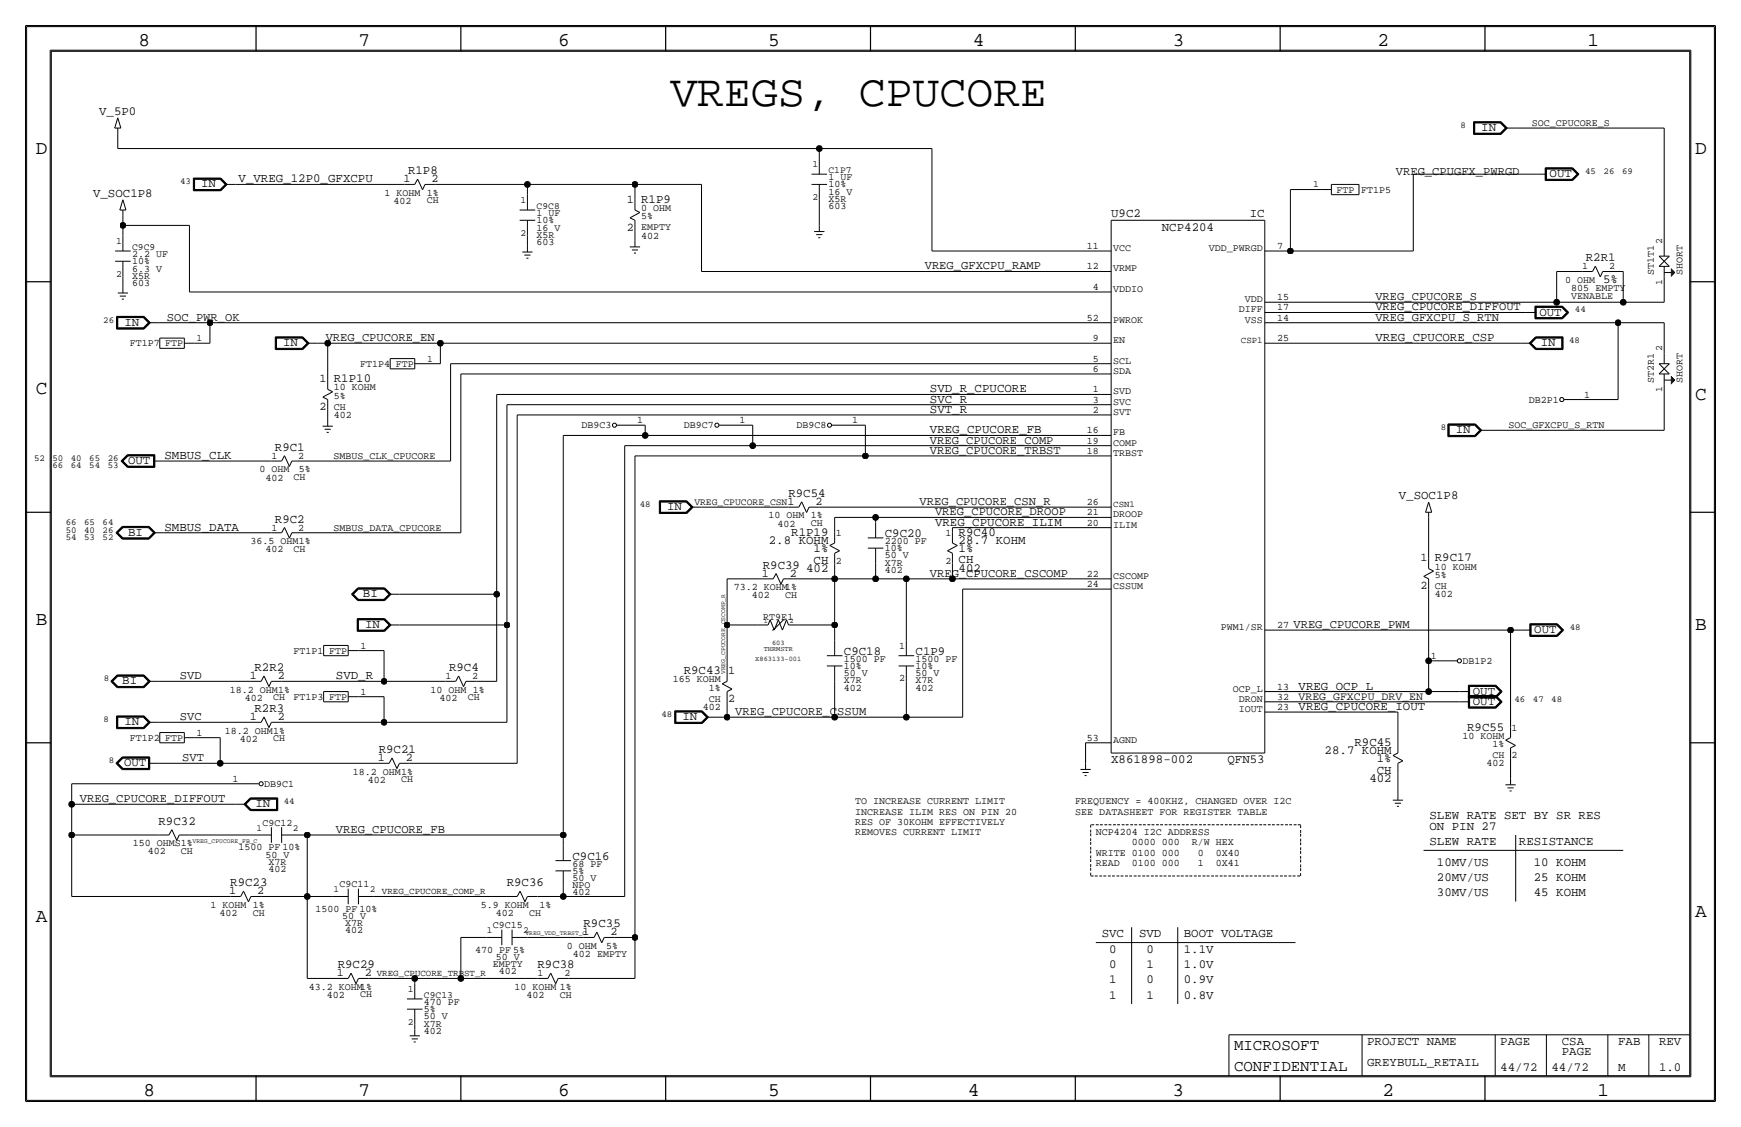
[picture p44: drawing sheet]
<svg xmlns="http://www.w3.org/2000/svg" width="432mm" height="279mm" viewBox="0 0 432 279" stroke-linecap="round" stroke-linejoin="round" font-family="sans-serif">
<defs><g id="words">
<text font-size="11.1" x="166.3" y="26.3">VREGS, CPUCORE</text>
<g font-size="4.8">
<text x="34.3" y="11.4">8</text>
<text x="88.9" y="11.4">7</text>
<text x="138.5" y="11.4">6</text>
<text x="190.5" y="11.4">5</text>
<text x="241.3" y="11.4">4</text>
<text x="290.8" y="11.4">3</text>
<text x="341.6" y="11.4">2</text>
<text x="393.7" y="11.4">1</text>
<text x="8.9" y="38.1">D</text>
<text x="420.4" y="38.1">D</text>
<text x="8.9" y="97.8">C</text>
<text x="420.4" y="99.1">C</text>
<text x="8.9" y="154.9">B</text>
<text x="420.4" y="156.2">B</text>
<text x="420.4" y="227.3">A</text>
<text x="8.9" y="228.6">A</text>
<text x="35.6" y="271.8">8</text>
<text x="88.9" y="271.8">7</text>
<text x="138.4" y="271.8">6</text>
<text x="190.5" y="271.8">5</text>
<text x="240" y="271.8">4</text>
<text x="290.8" y="271.8">3</text>
<text x="342.9" y="271.8">2</text>
<text x="396.2" y="271.8">1</text>
</g>
<g font-size="3.9">
<text x="306.1" y="260.4">MICROSOFT</text>
<text x="306.1" y="265.4">CONFIDENTIAL</text>
</g>
<g font-size="3.1">
<text x="24.6" y="28.5">V_5P0</text>
<text x="367.4" y="32.5">IN</text>
<text x="49.9" y="46.5">IN</text>
<text x="59.2" y="45.2">V_VREG_12P0_GFXCPU</text>
<text x="101.2" y="43.2">R1P8</text>
<text x="384.3" y="43.9">OUT</text>
<text x="23.1" y="48.9">V_SOC1P8</text>
<text x="159" y="50.3">R1P9</text>
<text x="275.6" y="53.8">U9C2</text>
<text x="310" y="53.8">IC</text>
<text x="288.2" y="57.1">NCP4204</text>
<text x="393.3" y="64.8">R2R1</text>
<text x="397.6" y="70.1">5%</text>
<text x="30.8" y="80.8">IN</text>
<text x="381.8" y="78.2">OUT</text>
<text x="70.2" y="85.9">IN</text>
<text x="341.1" y="84.6">VREG_CPUCORE_CSP</text>
<text x="382.1" y="85.9">IN</text>
<text x="82.8" y="94.7">R1P10</text>
<text x="230.6" y="99.8">SVC_R</text>
<text x="230.6" y="97.3">SVD_R_CPUCORE</text>
<text x="230.6" y="102.4">SVT_R</text>
<text x="230.6" y="107.4">VREG_CPUCORE_FB</text>
<text x="361" y="107.4">IN</text>
<text x="40.8" y="113.8">SMBUS_CLK</text>
<text x="68.2" y="111.8">R9C1</text>
<text x="31.7" y="115.1">OUT</text>
<text x="195.5" y="123.2">R9C54</text>
<text x="346.9" y="123.8">V_SOC1P8</text>
<text x="40.8" y="131.6">SMBUS_DATA</text>
<text x="68.2" y="129.5">R9C2</text>
<text x="165.5" y="126.5">IN</text>
<text x="231.9" y="130.3">VREG_CPUCORE_ILIM</text>
<text x="31.7" y="132.8">BI</text>
<text x="190.7" y="134.9">2.8 KOHM</text>
<text x="196.2" y="132.8">R1P19</text>
<text x="201.8" y="136.9">1%</text>
<text x="219.5" y="133.1">C9C20</text>
<text x="237.7" y="132.8">R9C40</text>
<text x="237.7" y="134.9">28.7 KOHM</text>
<text x="237.7" y="136.9">1%</text>
<text x="189.2" y="141">R9C39</text>
<text x="199.9" y="141.7">402</text>
<text x="201.8" y="139.7">CH</text>
<text x="237.7" y="139.7">CH</text>
<text x="237.7" y="141.7">402</text>
<text x="355.9" y="139.2">R9C17</text>
<text x="90" y="148.1">BI</text>
<text x="90.5" y="155.7">IN</text>
<text x="380.5" y="157">OUT</text>
<text x="63.1" y="166.4">R2R2</text>
<text x="111.4" y="166.4">R9C4</text>
<text x="169.6" y="167.1">R9C43</text>
<text x="209.3" y="162.3">C9C18</text>
<text x="227.1" y="162.3">C1P9</text>
<text x="30.3" y="169.7">BI</text>
<text x="83.3" y="168.4">SVD_R</text>
<text x="322.1" y="170.9">VREG_OCP_L</text>
<text x="365.3" y="172.2">OUT</text>
<text x="30.8" y="179.8">IN</text>
<text x="63.1" y="176.5">R2R3</text>
<text x="169.3" y="178.6">IN</text>
<text x="322.1" y="176">VREG_CPUCORE_IOUT</text>
<text x="365.3" y="174.8">OUT</text>
<text x="335.9" y="184.9">R9C45</text>
<text x="363.9" y="181.1">R9C55</text>
<text x="30.8" y="190">OUT</text>
<text x="93.9" y="186.7">R9C21</text>
<text x="275.6" y="189.2">X861898-002</text>
<text x="304.4" y="189.2">QFN53</text>
<text x="328.5" y="186.9">28.7 KOHM</text>
<text x="341.5" y="189">1%</text>
<text x="341.5" y="191.8">CH</text>
<text x="339.6" y="193.8">402</text>
<text x="63.4" y="200.2">IN</text>
<text x="354.5" y="203.1">SLEW RATE SET BY SR RES</text>
<text x="39.3" y="204.5">R9C32</text>
<text x="354.5" y="205.7">ON PIN 27</text>
<text x="354.5" y="209.5">SLEW RATE</text>
<text x="376.7" y="209.5">RESISTANCE</text>
<text x="142" y="213.1">C9C16</text>
<text x="356.4" y="214.6">10MV/US</text>
<text x="380.4" y="214.6">10 KOHM</text>
<text x="57.1" y="219.7">R9C23</text>
<text x="125.7" y="219.7">R9C36</text>
<text x="356.4" y="218.4">20MV/US</text>
<text x="380.4" y="218.4">25 KOHM</text>
<text x="356.4" y="222.2">30MV/US</text>
<text x="380.4" y="222.2">45 KOHM</text>
<text x="144.7" y="229.9">R9C35</text>
<text x="273.3" y="232.4">SVC</text>
<text x="282.5" y="232.4">SVD</text>
<text x="293.6" y="232.4">BOOT VOLTAGE</text>
<text x="275.1" y="236.2">0</text>
<text x="275.1" y="240">0</text>
<text x="284.4" y="236.2">0</text>
<text x="284.4" y="240">1</text>
<text x="293.6" y="236.2">1.1V</text>
<text x="293.6" y="240">1.0V</text>
<text x="83.8" y="240">R9C29</text>
<text x="133.3" y="240">R9C38</text>
<text x="275.1" y="243.8">1</text>
<text x="284.4" y="243.8">0</text>
<text x="293.6" y="243.8">0.9V</text>
<text x="275.1" y="247.6">1</text>
<text x="284.4" y="247.6">1</text>
<text x="293.6" y="247.6">0.8V</text>
<text x="339.1" y="259.1">PROJECT NAME</text>
<text x="372.1" y="259.1">PAGE</text>
<text x="387.4" y="259.1">CSA</text>
<text x="387.4" y="261.6">PAGE</text>
<text x="401.3" y="259.1">FAB</text>
<text x="411.5" y="259.1">REV</text>
<text x="339.1" y="264.2">GREYBULL_RETAIL</text>
<text x="372.1" y="265.4">44/72</text>
<text x="384.8" y="265.4">44/72</text>
<text x="401.3" y="265.4">M</text>
<text x="411.5" y="265.4">1.0</text>
</g>
<g font-size="3">
<text x="346.2" y="43.3">VREG_CPUGFX_PWRGD</text>
<text x="229.4" y="66.8">VREG_GFXCPU_RAMP</text>
<text x="341.1" y="74.4">VREG_CPUCORE_S</text>
<text x="341.1" y="77">VREG_CPUCORE_DIFFOUT</text>
<text x="41.4" y="79.5">SOC_PWR_OK</text>
<text x="341.1" y="79.5">VREG_GFXCPU_S_RTN</text>
<text x="80.8" y="84.6">VREG_CPUCORE_EN</text>
<text x="230.6" y="112.5">VREG_CPUCORE_TRBST</text>
<text x="230.6" y="110">VREG_CPUCORE_COMP</text>
<text x="228.1" y="125.2">VREG_CPUCORE_CSN_R</text>
<text x="231.9" y="127.8">VREG_CPUCORE_DROOP</text>
<text x="230.6" y="143">VREG_CPUCORE_CSCOMP</text>
<text x="320.8" y="155.7">VREG_CPUCORE_PWM</text>
<text x="44.6" y="168.4">SVD</text>
<text x="44.6" y="178.6">SVC</text>
<text x="182.4" y="177.3">VREG_CPUCORE_CSSUM</text>
<text x="45.2" y="188.7">SVT</text>
<text x="19.8" y="198.9">VREG_CPUCORE_DIFFOUT</text>
<text x="83.3" y="206.5">VREG_CPUCORE_FB</text>
</g>
<g font-size="2.9">
<text x="100" y="45.2">1</text>
<text x="107" y="45.2">2</text>
<text x="155.5" y="50.3">1</text>
<text x="155.5" y="57.2">2</text>
<text x="79.3" y="94.7">1</text>
<text x="79.3" y="101.6">2</text>
<text x="195.3" y="125.2">1</text>
<text x="202.2" y="125.2">2</text>
<text x="188.9" y="143">1</text>
<text x="195.9" y="143">2</text>
<text x="352.3" y="139.2">1</text>
<text x="352.3" y="146">2</text>
<text x="180.6" y="167.1">1</text>
<text x="61.9" y="168.4">1</text>
<text x="68.9" y="168.4">2</text>
<text x="180.6" y="174">2</text>
<text x="322.1" y="173.5">VREG_GFXCPU_DRV_EN</text>
<text x="61.9" y="178.6">1</text>
<text x="68.9" y="178.6">2</text>
<text x="93.7" y="188.7">1</text>
<text x="100.6" y="188.7">2</text>
<text x="56.9" y="221.7">1</text>
<text x="63.8" y="221.7">2</text>
<text x="144.5" y="231.9">1</text>
<text x="151.4" y="231.9">2</text>
<text x="83.5" y="242.1">1</text>
<text x="90.5" y="242.1">2</text>
</g>
<g font-size="2.5">
<text x="379.9" y="31.2">SOC_CPUCORE_S</text>
<text x="205.5" y="44.7">1 UF</text>
<text x="205.5" y="46.5">10%</text>
<text x="331.5" y="47.8">FTP</text>
<text x="337.6" y="47.8">FT1P5</text>
<text x="95.4" y="48.5">1 KOHM 1%</text>
<text x="97.6" y="50.5">402</text>
<text x="105.9" y="50.4">CH</text>
<text x="133.1" y="53.6">1 UF</text>
<text x="159" y="52.3">0 OHM</text>
<text x="205.5" y="48.3">16 V</text>
<text x="205.5" y="51.8">603</text>
<text x="205.5" y="50">X5R</text>
<text x="133.1" y="57.2">16 V</text>
<text x="133.1" y="58.9">X5R</text>
<text x="133.1" y="55.4">10%</text>
<text x="159" y="57.1">EMPTY</text>
<text x="159" y="59.2">402</text>
<text x="159" y="54.3">5%</text>
<text x="32.8" y="65.5">10%</text>
<text x="32.8" y="63.8">2.2 UF</text>
<text x="133.1" y="60.7">603</text>
<text x="269.6" y="61.7">11</text>
<text x="276.1" y="62.2">VCC</text>
<text x="299.8" y="62.2">VDD_PWRGD</text>
<text x="316.7" y="61.7">7</text>
<text x="32.8" y="70.9">603</text>
<text x="32.8" y="67.3">6.3 V</text>
<text x="32.8" y="69.1">X5R</text>
<text x="269.6" y="66.8">12</text>
<text x="271.1" y="71.9">4</text>
<text x="276.1" y="67.3">VRMP</text>
<text x="388.2" y="70.1">0 OHM</text>
<text x="392.4" y="66.8">1</text>
<text x="399.1" y="66.8">2</text>
<text x="410.2" y="68.2" transform="rotate(-90 410.2 68.2)">ST1T1</text>
<text x="417.3" y="68.2" transform="rotate(-90 417.3 68.2)">SHORT</text>
<text x="276.1" y="72.4">VDDIO</text>
<text x="307.2" y="77.5">DIFF</text>
<text x="308.7" y="74.9">VDD</text>
<text x="316.7" y="74.4">15</text>
<text x="316.7" y="77">17</text>
<text x="389.7" y="74.2">VENABLE</text>
<text x="389.7" y="72.1">805 EMPTY</text>
<text x="269.6" y="79.5">52</text>
<text x="276.1" y="80">PWROK</text>
<text x="308.7" y="80">VSS</text>
<text x="316.7" y="79.5">14</text>
<text x="32.2" y="85.9">FT1P7</text>
<text x="41" y="85.9">FTP</text>
<text x="271.1" y="89.7">5</text>
<text x="271.1" y="84.6">9</text>
<text x="276.1" y="85.1">EN</text>
<text x="316.7" y="84.6">25</text>
<text x="89.3" y="90.9">FT1P4</text>
<text x="98.2" y="90.9">FTP</text>
<text x="271.1" y="92.2">6</text>
<text x="276.1" y="90.2">SCL</text>
<text x="276.1" y="92.7">SDA</text>
<text x="410.2" y="94.9" transform="rotate(-90 410.2 94.9)">ST2R1</text>
<text x="417.3" y="94.9" transform="rotate(-90 417.3 94.9)">SHORT</text>
<text x="82.8" y="96.8">10 KOHM</text>
<text x="82.8" y="98.8">5%</text>
<text x="82.8" y="101.6">CH</text>
<text x="271.1" y="97.3">1</text>
<text x="271.1" y="99.8">3</text>
<text x="276.1" y="97.8">SVD</text>
<text x="276.1" y="100.3">SVC</text>
<text x="379.1" y="99.8">DB2P1</text>
<text x="392.9" y="98.6">1</text>
<text x="82.8" y="103.6">402</text>
<text x="144.2" y="106.2">DB9C3</text>
<text x="158" y="104.9">1</text>
<text x="169.6" y="106.2">DB9C7</text>
<text x="183.4" y="104.9">1</text>
<text x="197.5" y="106.2">DB9C8</text>
<text x="211.3" y="104.9">1</text>
<text x="269.6" y="107.4">16</text>
<text x="271.1" y="102.4">2</text>
<text x="276.1" y="102.9">SVT</text>
<text x="276.1" y="108">FB</text>
<text x="374.1" y="106.2">SOC_GFXCPU_S_RTN</text>
<text x="67.3" y="113.8">1</text>
<text x="74" y="113.8">2</text>
<text x="82.7" y="113.8">SMBUS_CLK_CPUCORE</text>
<text x="269.6" y="112.5">18</text>
<text x="269.6" y="110">19</text>
<text x="276.1" y="110.5">COMP</text>
<text x="276.1" y="113">TRBST</text>
<text x="64.4" y="117.1">0 OHM</text>
<text x="65.8" y="119.1">402</text>
<text x="72.8" y="119">CH</text>
<text x="74.1" y="117.1">5%</text>
<text x="269.6" y="125.2">26</text>
<text x="67.3" y="131.6">1</text>
<text x="74" y="131.6">2</text>
<text x="82.7" y="131.6">SMBUS_DATA_CPUCORE</text>
<text x="190.6" y="128.5">10 OHM 1%</text>
<text x="192.8" y="130.6">402</text>
<text x="201.1" y="130.5">CH</text>
<text x="269.6" y="130.3">20</text>
<text x="269.6" y="127.8">21</text>
<text x="276.1" y="128.3">DROOP</text>
<text x="276.1" y="130.8">ILIM</text>
<text x="62.1" y="134.9">36.5 OHM1%</text>
<text x="65.8" y="136.9">402</text>
<text x="72.8" y="136.8">CH</text>
<text x="207.3" y="132.8">1</text>
<text x="219.5" y="136.7">10%</text>
<text x="219.5" y="134.9">2200 PF</text>
<text x="234.5" y="132.8">1</text>
<text x="207.3" y="139.7">2</text>
<text x="219.5" y="142">402</text>
<text x="219.5" y="140.2">X7R</text>
<text x="219.5" y="138.4">50 V</text>
<text x="234.5" y="139.7">2</text>
<text x="269.6" y="143">22</text>
<text x="276.1" y="143.5">CSCOMP</text>
<text x="355.9" y="141.2">10 KOHM</text>
<text x="355.9" y="143.3">5%</text>
<text x="182" y="146.3">73.2 KOHM1%</text>
<text x="186.5" y="148.3">402</text>
<text x="194.8" y="148.2">CH</text>
<text x="269.6" y="145.5">24</text>
<text x="276.1" y="146.1">CSSUM</text>
<text x="355.9" y="148.1">402</text>
<text x="355.9" y="146">CH</text>
<text x="189.3" y="153.7">RT9E1</text>
<text x="316.7" y="155.7">27</text>
<text x="89.4" y="160.8">1</text>
<text x="223" y="160.8">1</text>
<text x="302.8" y="156.2">PWM1/SR</text>
<text x="72.8" y="162.1">FT1P1</text>
<text x="81.6" y="162.1">FTP</text>
<text x="209.3" y="167.6">50 V</text>
<text x="209.3" y="164.1">1500 PF</text>
<text x="209.3" y="165.9">10%</text>
<text x="227.1" y="167.6">50 V</text>
<text x="227.1" y="165.9">10%</text>
<text x="227.1" y="164.1">1500 PF</text>
<text x="354.9" y="163.3">1</text>
<text x="362.7" y="164.6">DB1P2</text>
<text x="57" y="171.7">18.2 OHM1%</text>
<text x="60.8" y="173.7">402</text>
<text x="67.8" y="173.6">CH</text>
<text x="72.8" y="173.5">FT1P3</text>
<text x="81.6" y="173.5">FTP</text>
<text x="89.4" y="172.2">1</text>
<text x="106.8" y="171.7">10 OHM 1%</text>
<text x="109" y="173.7">402</text>
<text x="110.5" y="168.4">1</text>
<text x="116" y="173.6">CH</text>
<text x="117.1" y="168.4">2</text>
<text x="166.9" y="169.2">165 KOHM</text>
<text x="175.8" y="171.2">1%</text>
<text x="175.8" y="174">CH</text>
<text x="209.3" y="169.4">X7R</text>
<text x="209.3" y="171.2">402</text>
<text x="223" y="168.9">2</text>
<text x="227.1" y="171.2">402</text>
<text x="227.1" y="169.4">X7R</text>
<text x="305.7" y="171.4">OCP_L</text>
<text x="307.2" y="174">DRON</text>
<text x="316.7" y="170.9">13</text>
<text x="316.7" y="173.5">32</text>
<text x="174.4" y="176">402</text>
<text x="307.2" y="176.5">IOUT</text>
<text x="316.7" y="176">23</text>
<text x="32.2" y="183.6">FT1P2</text>
<text x="41" y="183.6">FTP</text>
<text x="48.8" y="182.4">1</text>
<text x="55.8" y="181.9">18.2 OHM1%</text>
<text x="59.5" y="183.9">402</text>
<text x="67.8" y="183.8">CH</text>
<text x="269.6" y="183.6">53</text>
<text x="276.1" y="184.1">AGND</text>
<text x="362.7" y="183.1">10 KOHM</text>
<text x="370.1" y="185.2">1%</text>
<text x="374.9" y="181.1">1</text>
<text x="368.7" y="190">402</text>
<text x="370.1" y="188">CH</text>
<text x="374.9" y="188">2</text>
<text x="57.7" y="193.8">1</text>
<text x="65.5" y="195.1">DB9C1</text>
<text x="87.5" y="192">18.2 OHM1%</text>
<text x="91.2" y="194.1">402</text>
<text x="99.5" y="194">CH</text>
<text x="212.1" y="201.9">INCREASE ILIM RES ON PIN 20</text>
<text x="212.1" y="199.4">TO INCREASE CURRENT LIMIT</text>
<text x="266.7" y="199.4">FREQUENCY = 400KHZ, CHANGED OVER I2C</text>
<text x="266.7" y="201.9">SEE DATASHEET FOR REGISTER TABLE</text>
<text x="32.9" y="209.8">150 OHMS1%</text>
<text x="65.1" y="204.7">C9C12</text>
<text x="212.1" y="207">REMOVES CURRENT LIMIT</text>
<text x="212.1" y="204.5">RES OF 30KOHM EFFECTIVELY</text>
<text x="271.8" y="207">NCP4204 I2C ADDRESS</text>
<text x="280.7" y="209.5">0000 000</text>
<text x="295.6" y="209.5">R/W HEX</text>
<text x="36.6" y="211.8">402</text>
<text x="44.9" y="211.7">CH</text>
<text x="59.2" y="210.8">1500 PF 10%</text>
<text x="65.9" y="212.6">50 V</text>
<text x="66.6" y="214.4">X7R</text>
<text x="142" y="214.9">68 PF</text>
<text x="271.8" y="212.1">WRITE 0100 000</text>
<text x="271.8" y="214.6">READ</text>
<text x="280.7" y="214.6">0100 000</text>
<text x="297.1" y="212.1">0</text>
<text x="297.1" y="214.6">1</text>
<text x="301.6" y="212.1">0X40</text>
<text x="301.6" y="214.6">0X41</text>
<text x="66.6" y="216.2">402</text>
<text x="84.2" y="220">C9C11</text>
<text x="142" y="216.7">5%</text>
<text x="142" y="218.4">50 V</text>
<text x="142" y="220.2">NPO</text>
<text x="142" y="222">402</text>
<text x="52.2" y="225">1 KOHM 1%</text>
<text x="54.4" y="227.1">402</text>
<text x="62.7" y="227">CH</text>
<text x="78.2" y="226.1">1500 PF 10%</text>
<text x="84.9" y="227.8">50 V</text>
<text x="119.3" y="225">5.9 KOHM</text>
<text x="123" y="227.1">402</text>
<text x="131.2" y="227">CH</text>
<text x="133.8" y="225">1%</text>
<text x="85.6" y="231.4">402</text>
<text x="85.6" y="229.6">X7R</text>
<text x="122.3" y="230.1">C9C15</text>
<text x="117.8" y="236.2">470 PF 5%</text>
<text x="122.3" y="239.8">EMPTY</text>
<text x="123" y="238">50 V</text>
<text x="140.6" y="235.2">0 OHM</text>
<text x="142" y="237.2">402 EMPTY</text>
<text x="150.3" y="235.2">5%</text>
<text x="76.6" y="245.4">43.2 KOHM1%</text>
<text x="123.7" y="241.6">402</text>
<text x="127.6" y="245.4">10 KOHM 1%</text>
<text x="133.3" y="242.1">1</text>
<text x="140" y="242.1">2</text>
<text x="81.1" y="247.4">402</text>
<text x="89.3" y="247.3">CH</text>
<text x="105.2" y="251">5%</text>
<text x="105.2" y="249.2">470 PF</text>
<text x="130.6" y="247.4">402</text>
<text x="138.9" y="247.3">CH</text>
<text x="105.2" y="256.3">402</text>
<text x="105.2" y="254.5">X7R</text>
<text x="105.2" y="252.7">50 V</text>
</g>
<g font-size="2.4">
<text x="201.5" y="41.4">1</text>
<text x="205.5" y="42.9">C1P7</text>
<text x="325.7" y="46.5">1</text>
<text x="129.1" y="50.3">1</text>
<text x="133.1" y="51.8">C9C8</text>
<text x="201.5" y="49.5">2</text>
<text x="129.1" y="58.4">2</text>
<text x="28.8" y="60.5">1</text>
<text x="32.8" y="62">C9C9</text>
<text x="412.2" y="60.5" transform="rotate(-90 412.2 60.5)">2</text>
<text x="28.8" y="68.6">2</text>
<text x="412.2" y="70.5" transform="rotate(-90 412.2 70.5)">1</text>
<text x="48.8" y="84.6">1</text>
<text x="105.9" y="89.7">1</text>
<text x="412.2" y="87.1" transform="rotate(-90 412.2 87.1)">2</text>
<text x="412.2" y="97.2" transform="rotate(-90 412.2 97.2)">1</text>
<text x="172.2" y="125.2">VREG_CPUCORE_CSN</text>
<text x="101.2" y="245.9">1</text>
<text x="105.2" y="247.4">C9C13</text>
<text x="101.2" y="254">2</text>
</g>
<g font-size="2.3">
<text x="362.2" y="31.7">8</text>
<text x="44.7" y="45.7">43</text>
<text x="393.1" y="43.2">45</text>
<text x="397.7" y="43.2">26</text>
<text x="402.3" y="43.2">69</text>
<text x="390.6" y="77.5">44</text>
<text x="25.6" y="80">26</text>
<text x="307.8" y="85.1">CSP1</text>
<text x="389.2" y="85.1">48</text>
<text x="357.4" y="106.7">8</text>
<text x="8.4" y="114.3">52</text>
<text x="13" y="114.3">50</text>
<text x="13" y="116.1">66</text>
<text x="17.6" y="114.3">40</text>
<text x="17.6" y="116.1">64</text>
<text x="22.1" y="114.3">65</text>
<text x="22.1" y="116.1">54</text>
<text x="26.7" y="114.3">26</text>
<text x="26.7" y="116.1">53</text>
<text x="158.7" y="125.7">48</text>
<text x="276.1" y="125.7">CSN1</text>
<text x="16.3" y="130.3">66</text>
<text x="20.9" y="130.3">65</text>
<text x="25.5" y="130.3">64</text>
<text x="16.3" y="132.1">50</text>
<text x="16.3" y="133.9">54</text>
<text x="20.9" y="132.1">40</text>
<text x="20.9" y="133.9">53</text>
<text x="25.5" y="132.1">26</text>
<text x="25.5" y="133.9">52</text>
<text x="389.3" y="156.2">48</text>
<text x="25.8" y="168.9">8</text>
<text x="375.6" y="174">46</text>
<text x="380.2" y="174">47</text>
<text x="384.8" y="174">48</text>
<text x="25.7" y="179.1">8</text>
<text x="164" y="177.8">48</text>
<text x="27" y="189.2">8</text>
<text x="70.4" y="199.4">44</text>
<text x="63.6" y="206">1</text>
<text x="72.6" y="206">2</text>
<text x="82.7" y="221.2">1</text>
<text x="91.7" y="221.2">2</text>
<text x="94.7" y="221.7">VREG_CPUCORE_COMP_R</text>
<text x="120.8" y="231.4">1</text>
<text x="129.8" y="231.4">2</text>
<text x="93.5" y="242.1">VREG_CPUCORE_TRBST_R</text>
</g>
<g font-size="1.7">
<text x="189.5" y="154.4">1</text>
<text x="195.8" y="154.4">2</text>
<text x="189.4" y="161.3">THRMSTR</text>
<text x="191.5" y="160">603</text>
<text x="187.3" y="163.8">X863133-001</text>
</g>
<g font-size="1.6">
<text x="179.8" y="167.1" transform="rotate(-90 179.8 167.1)">VREG_CPUCORE_CSCOMP_R</text>
<text x="47.8" y="209">VREG_CPUCORE_FB_C</text>
<text x="130.3" y="231.9">VREG_VDD_TRBST_C</text>
</g>
</g></defs>
<!-- layer: Nets -->
<g fill="none" stroke="#000" stroke-width=".25">
<path d="M29.2 36.8h174zM29.2 33v3.8zM203.2 36.8h27.9zM203.2 36.8v2.6zM231.1 36.8v25.4zM375.9 31.8h36.8zM412.7 31.7v29.3zM30.5 55.9v2.5zM30.5 53.3v2.6zM30.5 55.9h16.5zM47 55.9v16.5zM58.4 45.7h41.9z"/>
<path d="M107.9 45.7h22.9zM130.8 45.7h26.7zM130.8 45.7v2.6zM130.8 58.4v2.6zM157.5 45.7h16.5zM157.5 45.7v3.8zM157.5 57.2v2.5zM174 45.7v21.6zM203.2 49.5v6.4zM320 47v15.2zM320 47h7.7zM350.5 43.2v19z"/>
<path d="M350.5 43.2h30.5zM30.5 68.6v2.5zM47 72.4h226zM174 67.3h99zM231.1 62.2h42zM316.2 62.2h3.8zM316.2 77.5h62.3zM316.2 74.9h69.9zM320 62.2h30.5zM386.1 74.9h16.5zM386.1 67.3v7.6zM386.1 67.3h6.3z"/>
<path d="M400 67.3h2.6zM402.6 67.3v7.6zM402.6 74.9h10.1zM412.7 68.6v6.3zM39.4 80h12.7zM48.3 85.1h3.8zM52.1 80h221zM52.1 80v5.1zM78.7 85.1h2.6zM81.3 85.1h27.9zM81.3 85.1v8.9zM105.4 90.2h3.8z"/>
<path d="M109.2 85.1h163.8zM109.2 85.1v5.1zM111.8 90.2h161.2zM111.8 90.2v24.1zM114.3 92.7v39.4zM114.3 92.7h158.7zM123.2 97.8v49.5zM123.2 97.8h149.8zM316.2 80h85.1zM316.2 85.1h61zM392.4 99.1h8.9zM401.3 80h11.4z"/>
<path d="M401.3 80v19.1zM412.7 80v7.6zM412.7 95.2v11.5zM40.6 114.3h26.7zM74.9 114.3h36.9zM81.3 101.6v2.5zM125.7 100.3h147.3zM125.7 100.3v54.6zM128.3 102.9h144.7zM128.3 102.9v86.3zM139.7 107.9h20.3zM139.7 108v99z"/>
<path d="M154.9 110.5h31.8zM154.9 110.5v111.7zM157.5 105.4h2.5zM157.5 113h57.1zM157.5 113v119.4zM160 107.9h113zM160 105.4v2.6zM182.9 105.4h3.8zM186.7 110.5h86.4zM186.7 105.4v5.1zM210.8 105.4h3.8zM214.6 113h58.5z"/>
<path d="M214.6 105.4v7.6zM369.6 106.7h43.1zM40.6 132.1h26.7zM74.9 132.1h39.4zM174 125.7h21.6zM203.2 125.7h69.8zM207 128.3h10.2zM207 128.3v3.8zM207 139.7v3.8zM217.2 128.3v1.2zM217.2 139.7v3.8zM217.2 128.3h55.8z"/>
<path d="M236.2 130.8h36.8zM236.2 130.8v1.3zM236.2 139.7v3.8zM354.3 128.3v10.1zM99.1 147.3h24.1zM99.1 154.9h26.6zM123.2 147.3v21.6zM125.7 154.9v24.2zM180.3 154.9v11.5zM180.3 154.9h7.7zM180.3 143.5v11.4zM180.3 143.5h8.9z"/>
<path d="M196.8 143.5h10.2zM198.1 154.9h8.9zM207 143.5h10.2zM207 143.5v11.4zM207 154.9v3.9zM217.2 143.5h7.6zM224.8 143.5h11.4zM224.8 143.5v15.3zM236.2 143.5h36.8zM238.8 146v31.8zM238.8 146h34.2zM316.2 156.2h58.5z"/>
<path d="M354.3 146v17.8zM374.6 156.2v24.1zM374.6 156.2h2.6zM39.4 179.1h22.8zM39.4 168.9h22.8zM69.8 179.1h25.4zM69.8 168.9h25.4zM88.9 172.7h6.3zM88.9 161.3h6.3zM95.2 179.1h30.5zM95.2 172.7v6.4zM95.2 161.3v7.6z"/>
<path d="M95.2 168.9h15.3zM118.1 168.9h5.1zM177.8 177.8h2.5zM180.3 174v3.8zM180.3 177.8h26.7zM207 177.8h17.8zM207 168.9v8.9zM224.8 177.8h14zM224.8 168.9v8.9zM316.2 174h45.7zM316.2 171.4h38.1zM316.2 176.5h30.5z"/>
<path d="M346.7 176.5v7.6zM354.3 163.8h2.6zM354.3 163.8v7.6zM354.3 171.4h7.7zM17.8 194.3h41.9zM17.8 194.3v5.1zM17.8 199.4h40.6zM17.8 199.4v7.6zM39.4 189.2h15.2zM48.3 182.9h6.3zM54.6 182.9v6.3zM54.6 189.2h39.4z"/>
<path d="M101.6 189.2h26.7zM269.2 184.1h3.8zM269.2 184.1v5.1zM346.7 191.8v5zM374.6 188v5zM17.8 207h21.6zM17.8 207v15.3zM47 207h16.5zM73.7 207h2.5zM76.2 207h63.5zM76.2 207v15.3zM139.7 207v2.5z"/>
<path d="M139.7 219.7v2.5zM353.1 210.8h49.5zM375.9 207v16.5zM17.8 222.2h39.3zM64.8 222.2h11.4zM76.2 222.3v20.3zM76.2 222.2h6.3zM92.7 222.2h33zM114.3 232.4v10.2zM114.3 232.4h6.3zM130.8 232.4h14zM133.3 222.2h6.4z"/>
<path d="M139.7 222.2h15.2zM152.4 232.4h5.1zM157.5 232.4v10.2zM271.8 233.7h49.5zM280.7 229.9v19zM292.1 229.9v19zM76.2 242.6h7.6zM91.4 242.6h11.5zM102.9 242.6h11.4zM102.9 242.6v1.2zM102.9 254v1.3zM114.3 242.6h19z"/>
<path d="M141 242.6h16.5z"/>
</g>
<path d="M270.5 217.2h52.1zM270.5 204.5v12.7zM270.5 204.5h52.1zM322.6 204.5v12.7z" fill="none" stroke="#000" stroke-width=".25" stroke-dasharray=".7 1.4" stroke-linecap="butt"/>
<g fill="#000" stroke="#000" stroke-width=".25">
<circle cx="203.2" cy="36.8" r=".72"/>
<circle cx="30.5" cy="55.9" r=".72"/>
<circle cx="130.8" cy="45.7" r=".72"/>
<circle cx="157.5" cy="45.7" r=".72"/>
<circle cx="320" cy="62.2" r=".72"/>
<circle cx="386.1" cy="74.9" r=".72"/>
<circle cx="402.6" cy="74.9" r=".72"/>
<circle cx="52.1" cy="80" r=".72"/>
<circle cx="81.3" cy="85.1" r=".72"/>
<circle cx="109.2" cy="85.1" r=".72"/>
<circle cx="401.3" cy="80" r=".72"/>
<circle cx="160" cy="108" r=".72"/>
<circle cx="186.7" cy="110.5" r=".72"/>
<circle cx="214.6" cy="113" r=".72"/>
<circle cx="217.2" cy="128.3" r=".72"/>
<circle cx="123.2" cy="147.3" r=".72"/>
<circle cx="125.7" cy="154.9" r=".72"/>
<circle cx="180.3" cy="154.9" r=".72"/>
<circle cx="207" cy="143.5" r=".72"/>
<circle cx="207" cy="154.9" r=".72"/>
<circle cx="217.2" cy="143.5" r=".72"/>
<circle cx="224.8" cy="143.5" r=".72"/>
<circle cx="236.2" cy="143.5" r=".72"/>
<circle cx="374.7" cy="156.2" r=".72"/>
<circle cx="95.2" cy="168.9" r=".72"/>
<circle cx="95.2" cy="179.1" r=".72"/>
<circle cx="180.3" cy="177.8" r=".72"/>
<circle cx="207" cy="177.8" r=".72"/>
<circle cx="224.8" cy="177.8" r=".72"/>
<circle cx="354.3" cy="171.5" r=".72"/>
<circle cx="354.3" cy="163.8" r=".72"/>
<circle cx="17.8" cy="199.4" r=".72"/>
<circle cx="54.6" cy="189.2" r=".72"/>
<circle cx="17.8" cy="207" r=".72"/>
<circle cx="76.2" cy="207" r=".72"/>
<circle cx="139.7" cy="207" r=".72"/>
<circle cx="76.2" cy="222.3" r=".72"/>
<circle cx="139.7" cy="222.3" r=".72"/>
<circle cx="157.5" cy="232.4" r=".72"/>
<circle cx="102.9" cy="242.6" r=".72"/>
<circle cx="114.3" cy="242.6" r=".72"/>
</g>
<!-- layer: Components -->
<g fill="none" stroke="#000" stroke-width=".25">
<path d="M28.4 31.8h1.6zM29.2 29.2l-.8 2.6zM29.2 31.8v1.2zM29.2 29.2l.8 2.5zM203.2 39.4v3.8zM365.5 30.2h6.8zM365.5 30.2v3.1zM365.5 33.3h6.8zM365.6 30.3v2.9zM365.6 33.2h6.6zM365.6 30.3h6.6zM365.7 30.4v2.7z"/>
<path d="M365.7 33.1h6.5zM365.7 30.4h6.5zM365.8 30.5h6.3zM365.8 30.5v2.5zM365.8 33h6.3zM372.1 30.5l1.3 1.3zM372.2 33.1l1.3-1.3zM372.2 30.4l1.3 1.4zM372.2 33.2l1.5-1.4zM372.2 30.3l1.5 1.5zM372.3 33.3l1.5-1.6zM372.3 30.2l1.5 1.6z"/>
<path d="M373.4 31.8h2.5zM373.4 31.7l-1.3 1.3zM29.7 52.1h1.5zM30.5 52.1v1.2zM30.5 49.5l.7 2.6zM30.5 58.4v3.8zM30.5 49.5l-.8 2.6zM48 44.1h6.8zM48 44.1v3.2zM48 47.3h6.8zM48.1 44.2h6.6zM48.1 44.2v3z"/>
<path d="M48.1 47.2h6.6zM48.2 44.3v2.8zM48.2 47.1h6.5zM48.2 44.3h6.5zM48.3 44.4h6.3zM48.3 44.4v2.6zM48.3 47h6.3zM54.6 44.4l1.3 1.3zM54.6 47l1.3-1.3zM54.7 47.1l1.3-1.4zM54.7 44.3l1.3 1.4zM54.7 47.2l1.5-1.5z"/>
<path d="M54.7 44.2l1.5 1.5zM54.8 47.3l1.5-1.6zM54.8 44.1l1.5 1.6zM55.9 45.7h2.5zM100.3 45.7h2.6zM103.6 44.4l1.2 2.6zM103.6 44.4l-.7 1.3zM105.4 45.7l-.6 1.3zM105.4 45.7h2.5zM128.9 52.1h3.8zM128.9 54.6h3.8zM130.8 48.3v3.8z"/>
<path d="M130.8 54.6v3.8zM156.3 54l2.4-1.3zM156.3 54l1.2 .6zM157.5 49.5v2.6zM157.5 54.6v2.6zM157.5 52.1l1.2 .6zM157.5 59.7v1.5zM201.3 43.2h3.8zM201.3 45.7h3.8zM201.9 57.4h2.6zM202.4 58.2h1.6zM202.9 58.9h.6z"/>
<path d="M203.2 45.7v3.8zM203.2 55.9v1.5zM275.6 54.6h38.1zM275.6 54.6v132.1zM313.7 54.6v132.1zM327.7 47h2.5zM330.2 48.3h6.9zM330.2 45.7v2.6zM330.2 45.7h6.9zM337.1 45.7v2.6zM381 43.2h2.5zM383.2 41.6v3.2z"/>
<path d="M383.2 44.8h6.8zM383.2 41.6h6.8zM383.3 41.7v3zM383.3 44.7h6.7zM383.3 41.7h6.7zM383.4 41.8v2.8zM383.4 44.6h6.5zM383.4 41.8h6.5zM383.5 41.9h6.4zM383.5 41.9v2.5zM383.5 44.4h6.4zM389.9 44.4l1.3-1.2z"/>
<path d="M389.9 41.9l1.3 1.3zM389.9 41.8l1.4 1.4zM389.9 44.6l1.4-1.4zM390 44.7l1.5-1.5zM390 41.7l1.5 1.5zM390 41.6l1.6 1.6zM390 44.8l1.6-1.6zM28.5 62.2h3.9zM28.5 64.8h3.9zM28.9 78.4h6.8zM28.9 78.4v3.2zM29 78.5h6.7z"/>
<path d="M29 78.5v3zM29.1 78.6v2.8zM29.1 78.6h6.5zM29.2 72.6h2.5zM29.2 78.7h6.4zM29.2 78.7v2.6zM29.7 73.4h1.5zM30.2 74.2h.5zM30.5 64.8v3.8zM30.5 71.1v1.5zM35.6 78.7l1.2 1.3zM35.6 78.6l1.4 1.4z"/>
<path d="M35.7 78.5l1.4 1.5zM35.7 78.4l1.6 1.6zM129.5 62.5h2.6zM130 63.2h1.6zM130.6 64h.5zM130.8 61v1.5zM156.2 61.2h2.5zM156.7 62h1.5zM157.2 62.7h.5zM273 72.4h2.6zM273 67.3h2.6zM273 62.2h2.6z"/>
<path d="M313.7 74.9h2.5zM313.7 77.5h2.5zM313.7 62.2h2.5zM378.5 77.5h2.5zM380.7 75.9v3.1zM380.7 79h6.8zM380.7 75.9h6.8zM380.8 76v2.9zM380.8 78.9h6.7zM380.8 76h6.7zM380.9 76.1v2.7zM380.9 78.8h6.5z"/>
<path d="M380.9 76.1h6.5zM381 76.2h6.3zM381 76.2v2.5zM381 78.7h6.3zM387.3 76.2l1.3 1.3zM387.4 76.1l1.4 1.4zM387.4 78.8l1.4-1.3zM387.5 78.9l1.4-1.4zM387.5 76l1.4 1.5zM387.5 75.9l1.6 1.6zM387.5 79l1.6-1.5zM388.6 77.5l-1.3 1.2z"/>
<path d="M392.4 67.3h2.6zM395.7 66l1.2 2.6zM395.7 66l-.7 1.3zM397.5 67.3h2.5zM397.5 67.3l-.6 1.3zM411.5 63.5h2.5zM411.5 63.5l2.5 2.5zM411.5 66h2.5zM412.7 66v2.6zM412.7 61v2.5zM412.7 67.6h1.8zM414 63.5l-2.5 2.5z"/>
<path d="M414.5 66.5v2.1zM414.8 66.8v1.5zM415 67.1v1zM415.3 67.3v.5zM28.9 81.6h6.8zM29 81.5h6.7zM29.1 81.4h6.5zM29.2 81.3h6.4zM35.6 81.3l1.2-1.3zM35.6 81.4l1.4-1.4zM35.7 81.6l1.6-1.6zM36.8 80h2.6z"/>
<path d="M37.1 80l-1.4 1.5zM39.6 86.4h6.1zM39.6 83.8v2.6zM39.6 83.8h6.1zM45.7 85.1h2.6zM45.7 83.8v2.6zM68.3 83.5v3.2zM68.3 86.7h6.8zM68.3 83.5h6.8zM68.4 83.6h6.6zM68.4 83.6v3zM68.4 86.6h6.6z"/>
<path d="M68.5 83.7v2.8zM68.5 86.5h6.5zM68.5 83.7h6.5zM68.6 83.8h6.3zM68.6 83.8v2.6zM68.6 86.4h6.3zM74.9 86.4l1.3-1.3zM74.9 83.8l1.3 1.3zM75 86.5l1.4-1.4zM75 83.7l1.4 1.4zM75 83.6l1.5 1.5zM75 86.6l1.5-1.5z"/>
<path d="M75.1 86.7l1.6-1.6zM75.1 83.5l1.6 1.6zM76.2 85.1h2.5zM80.1 98.5l1.2 .6zM80.1 98.5l2.4-1.4zM81.3 94v2.5zM81.3 99.1v2.5zM81.3 96.5l1.2 .6zM96.8 91.4h6.1zM96.8 88.9v2.5zM96.8 88.9h6.1zM102.9 88.9v2.5z"/>
<path d="M102.9 90.2h2.5zM273 90.2h2.6zM273 85.1h2.6zM273 80h2.6zM273 92.7h2.6zM273 97.8h2.6zM313.7 85.1h2.5zM313.7 80h2.5zM377.2 85.1h2.5zM379.3 85.1l1.5 1.6zM379.3 85.1l1.5-1.6zM379.4 85.1l1.5-1.5z"/>
<path d="M379.4 85.1l1.5 1.5zM379.6 85.1l1.3 1.4zM379.6 85.1l1.3-1.4zM379.7 85.1l1.3 1.3zM380.8 83.5h6.9zM380.8 86.7h6.9zM380.9 83.6h6.7zM380.9 86.6h6.7zM380.9 83.7h6.6zM380.9 86.5h6.6zM381 83.8h6.3zM381 86.4h6.3z"/>
<path d="M381 83.8l-1.3 1.3zM387.3 83.8v2.6zM387.5 83.7v2.8zM387.6 83.6v3zM387.7 83.5v3.2zM387.9 99.1h4.6zM411.5 90.2h2.5zM411.5 90.2l2.5 2.5zM411.5 92.7h2.5zM412.7 92.7v2.5zM412.7 87.6v2.6zM412.7 94.2h1.8z"/>
<path d="M414 90.2l-2.5 2.5zM414.5 93.2v2zM414.8 93.5v1.5zM415 93.7v1zM415.3 94v.5zM30 114.3l1.6 1.6zM30 114.3l1.6-1.6zM30.2 114.3l1.4 1.5zM30.3 114.3l1.4-1.4zM30.3 114.3l1.4 1.4zM30.5 114.3l1.2-1.3zM30.5 114.3l1.2 1.3z"/>
<path d="M31.6 112.7h6.8zM31.6 115.9h6.8zM31.6 112.8l-1.4 1.5zM31.6 115.8h6.7zM31.6 112.8h6.7zM31.7 115.7h6.5zM31.7 112.9h6.5zM31.7 115.6h6.4zM31.7 113h6.4zM38.1 114.3h2.5zM38.1 113v2.6zM38.2 112.9v2.8z"/>
<path d="M38.3 112.8v3zM38.4 112.7v3.2zM67.3 114.3h2.5zM70.6 113l-.8 1.3zM70.6 113l1.2 2.6zM72.4 114.3h2.5zM72.4 114.3l-.6 1.3zM80 105.7h2.5zM80.5 106.4h1.5zM81 107.2h.5zM81.3 104.1v1.6zM153 105.4h4.5z"/>
<path d="M178.4 105.4h4.5zM206.3 105.4h4.6zM273 100.3h2.6zM273 102.9h2.6zM273 107.9h2.6zM273 110.5h2.6zM273 113h2.6zM359.1 105.1h6.8zM359.1 105.1v3.2zM359.1 108.3h6.8zM359.2 105.2v3zM359.2 108.2h6.7z"/>
<path d="M359.2 105.2h6.7zM359.3 105.3v2.8zM359.3 108.1h6.5zM359.3 105.3h6.5zM359.4 105.4v2.6zM359.4 107.9h6.4zM359.4 105.4h6.4zM365.8 105.4l1.2 1.3zM365.8 107.9l1.2-1.2zM365.8 108.1l1.4-1.4zM365.8 105.3l1.4 1.4zM365.9 108.2l1.4-1.5z"/>
<path d="M365.9 105.2l1.4 1.5zM365.9 108.3l1.6-1.6zM365.9 105.1l1.6 1.6zM367 106.7h2.6zM28.8 132.1l1.5-1.6zM28.8 132.1l1.5 1.6zM28.9 132.1l1.5 1.5zM28.9 132.1l1.5-1.5zM29.1 132.1l1.3-1.4zM29.1 132.1l1.3 1.4zM29.2 132.1l1.3 1.2zM29.2 132.1l1.3-1.3z"/>
<path d="M30.3 130.5h6.7zM30.3 133.7h6.7zM30.4 133.6h6.5zM30.4 130.6h6.5zM30.4 133.5h6.5zM30.4 130.7h6.5zM30.5 130.8h6.3zM30.5 133.3h6.3zM36.8 133.3l1.3-1.2zM36.8 130.8l1.3 1.3zM36.9 133.5l1.4-1.4zM36.9 130.7l1.4 1.4z"/>
<path d="M36.9 130.6l1.5 1.5zM36.9 133.6l1.5-1.5zM37 133.7l1.6-1.6zM37 130.5l1.6 1.6zM38.1 132.1h2.5zM67.3 132.1h2.5zM70.6 130.8l-.8 1.3zM70.6 130.8l1.2 2.6zM72.4 132.1h2.5zM72.4 132.1l-.6 1.3zM163.5 124.2h6.8zM163.5 124.2v3.1z"/>
<path d="M163.5 127.3h6.8zM163.6 124.3h6.7zM163.6 124.3v2.9zM163.6 127.2h6.7zM163.7 124.4v2.7zM163.7 127.1h6.5zM163.7 124.4h6.5zM163.8 124.5h6.4zM163.8 124.5v2.5zM163.8 127h6.4zM170.2 127l1.2-1.3zM170.2 124.5l1.2 1.2z"/>
<path d="M170.2 127.1l1.4-1.4zM170.2 124.4l1.4 1.3zM170.3 124.3l1.5 1.4zM170.3 127.2l1.5-1.5zM170.3 124.2l1.6 1.5zM170.3 127.3l1.6-1.6zM171.4 125.7h2.6zM195.6 125.7h2.5zM198.8 124.4l1.3 2.7zM198.8 124.4l-.7 1.3zM200.7 125.7h2.5zM200.7 125.7l-.6 1.4z"/>
<path d="M205.8 135.2l1.2-.6zM205.8 135.2l2.4 1.4zM207 137.2l1.2-.6zM207 132.1v2.5zM207 137.2v2.5zM215.2 133.3h3.9zM215.2 135.9h3.9zM217.2 129.5v3.8zM217.2 135.9v3.8zM235 136.6l1.2 .6zM235 136.6l2.4-1.4zM236.2 132.1v2.5z"/>
<path d="M236.2 137.2v2.5zM236.2 134.6l1.2 .6zM273 128.3h2.6zM273 125.7h2.6zM273 130.8h2.6zM353.6 127h1.5zM354.3 124.5l-.7 2.5zM354.3 138.4v2.6zM354.3 127v1.3zM354.3 124.5l.8 2.5zM87.2 147.3l1.5 1.6zM87.3 147.3l1.5-1.5z"/>
<path d="M87.3 147.3l1.5 1.5zM87.5 147.3l1.3-1.4zM87.5 147.3l1.3 1.4zM87.6 147.3l1.3-1.2zM87.6 147.3l1.3 1.3zM88.6 153.4v3.1zM88.6 156.5h6.8zM88.6 153.4h6.8zM88.7 153.5h6.7zM88.7 153.5v2.9zM88.7 156.4h6.7zM88.7 145.7h6.7z"/>
<path d="M88.7 145.7l-1.5 1.6zM88.7 148.9h6.7zM88.8 148.8h6.6zM88.8 153.6v2.7zM88.8 156.3h6.5zM88.8 145.8h6.6zM88.8 153.6h6.5zM88.8 145.9h6.5zM88.8 148.7h6.5zM88.9 153.7h6.3zM88.9 153.7v2.5zM88.9 156.2h6.3z"/>
<path d="M88.9 148.6h6.3zM88.9 146h6.3zM95.2 156.2l1.3-1.3zM95.2 148.6l1.3-1.3zM95.3 153.7l1.2 1.2zM95.3 146.1l1.2 1.2zM95.3 156.3l1.4-1.4zM95.3 148.7l1.4-1.4zM95.3 153.6l1.4 1.3zM95.3 145.9l1.4 1.4zM95.4 153.5l1.4 1.4zM95.4 145.8l1.4 1.5z"/>
<path d="M95.4 156.4l1.4-1.5zM95.4 148.8l1.4-1.5zM95.4 153.4l1.6 1.5zM95.4 145.7l1.6 1.6zM95.4 156.5l1.6-1.6zM95.4 148.9l1.6-1.6zM96.5 154.9h2.6zM96.5 147.3h2.6zM188 154.9h2.5zM189.2 143.5h2.6zM191 153.7l-.5 1.2zM191 153.7l1 2.5z"/>
<path d="M191.5 156.2h.3zM191.8 156.2l2.5-2.5zM192.5 142.2l1.2 2.6zM192.5 142.2l-.7 1.3zM193 153.7l-1 2.5zM193 153.7l1.1 2.5zM194.3 143.5h2.5zM194.3 153.7h.3zM194.3 143.5l-.6 1.3zM195.1 153.7l-1 2.5zM195.1 153.7l.5 1.2zM195.6 154.9h2.5z"/>
<path d="M207 158.8v3.8zM224.8 158.8v3.8zM273 146h2.6zM273 143.5h2.6zM313.7 156.2h2.5zM353.1 142.9l1.2 .6zM353.1 142.9l2.4-1.3zM354.3 143.5v2.5zM354.3 141l1.2 .6zM377.2 156.2h2.5zM379.4 154.6v3.2zM379.4 157.8h6.8z"/>
<path d="M379.4 154.6h6.8zM379.5 154.7v3zM379.5 157.7h6.7zM379.5 154.7h6.7zM379.6 154.8v2.8zM379.6 157.6h6.5zM379.6 154.8h6.5zM379.7 154.9h6.4zM379.7 154.9v2.6zM379.7 157.5h6.4zM386.1 154.9l1.2 1.3zM386.1 157.5l1.3-1.3z"/>
<path d="M386.1 157.6l1.4-1.4zM386.1 154.8l1.4 1.4zM386.2 157.7l1.5-1.5zM386.2 154.7l1.5 1.5zM386.2 154.6l1.6 1.6zM386.2 157.8l1.6-1.6zM27.5 168.9l1.6 1.6zM27.5 168.9l1.6-1.6zM27.6 168.9l1.5 1.5zM27.6 168.9l1.5-1.5zM27.8 168.9l1.4-1.4zM27.8 168.9l1.4 1.4z"/>
<path d="M27.9 168.9l1.3-1.3zM27.9 168.9l1.3 1.3zM28.9 177.5h6.8zM28.9 177.5v3.1zM29 177.6h6.7zM29 177.6v2.9zM29.1 170.5h6.6zM29.1 167.3h6.6zM29.1 177.7v2.7zM29.1 167.4h6.6zM29.1 170.4h6.6zM29.1 177.7h6.5z"/>
<path d="M29.2 170.3h6.4zM29.2 167.5h6.4zM29.2 177.8h6.4zM29.2 170.2h6.4zM29.2 177.8v2.5zM29.2 167.6h6.4zM35.6 177.8l1.2 1.3zM35.6 167.6l1.2 1.3zM35.6 170.2l1.2-1.3zM35.6 170.3l1.4-1.4zM35.6 177.7l1.4 1.4zM35.6 167.5l1.4 1.4z"/>
<path d="M35.7 170.4l1.4-1.5zM35.7 177.6l1.4 1.5zM35.7 167.4l1.4 1.5zM35.7 177.5l1.6 1.6zM35.7 167.3l1.6 1.6zM36.8 179.1h2.6zM36.8 168.9h2.6zM37.3 179.1l-1.6 1.5zM37.3 168.9l-1.6 1.6zM62.2 179.1h2.6zM62.2 168.9h2.6zM65.5 177.7l1.2 2.7z"/>
<path d="M65.5 167.6l1.2 2.6zM65.5 177.7l-.7 1.4zM65.5 167.6l-.7 1.3zM67.3 179.1h2.5zM67.3 168.9h2.5zM67.3 179.1l-.6 1.3zM67.3 168.9l-.6 1.3zM80.3 174h6.1zM80.3 171.4v2.6zM80.3 171.4h6.1zM80.3 162.6h6.1zM80.3 160v2.6z"/>
<path d="M80.3 160h6.1zM86.4 172.7h2.5zM86.4 161.3h2.5zM86.4 171.4v2.6zM86.4 160v2.6zM110.5 168.9h2.5zM113.7 167.6l-.7 1.3zM113.7 167.6l1.3 2.6zM115.6 168.9l-.6 1.3zM115.6 168.9h2.5zM167.3 176.2v3.2zM167.3 179.4h6.8z"/>
<path d="M167.3 176.2h6.8zM167.4 176.3v3zM167.4 179.3h6.7zM167.4 176.3h6.7zM167.5 176.4h6.5zM167.5 176.4v2.8zM167.5 179.2h6.5zM167.6 176.5h6.4zM167.6 176.5v2.6zM167.6 179.1h6.4zM174 179.1l1.3-1.3zM174 176.5l1.3 1.3z"/>
<path d="M174 179.2l1.4-1.4zM174 176.4l1.4 1.4zM174.1 176.3l1.5 1.5zM174.1 179.3l1.5-1.5zM174.1 176.2l1.6 1.6zM174.1 179.4l1.6-1.6zM175.3 177.8h2.5zM179.1 169.5l1.2-.6zM179.1 169.5l2.5 1.3zM180.3 166.4v2.5zM180.3 171.4v2.6zM180.3 171.5l1.3-.7z"/>
<path d="M205.1 162.6h3.8zM205.1 165.1h3.8zM207 165.1v3.8zM222.9 162.6h3.8zM222.9 165.1h3.8zM224.8 165.1v3.8zM313.7 174h2.5zM313.7 171.4h2.5zM313.7 176.5h2.5zM356.8 163.8h4.6zM361.9 171.4h2.6zM361.9 174h2.6z"/>
<path d="M364.2 169.9v3.1zM364.2 173h6.8zM364.2 172.4v3.2zM364.2 175.6h6.8zM364.2 169.9h6.8zM364.2 172.4h6.8zM364.3 170v2.9zM364.3 172.9h6.6zM364.3 172.5v3zM364.3 175.5h6.6zM364.3 170h6.6zM364.3 172.5h6.6z"/>
<path d="M364.4 170.1v2.7zM364.4 172.8h6.5zM364.4 172.6v2.8zM364.4 175.4h6.5zM364.4 170.1h6.5zM364.4 172.6h6.5zM364.5 170.2h6.3zM364.5 172.7h6.3zM364.5 170.2v2.5zM364.5 172.7v2.6zM364.5 175.3h6.3zM370.8 172.7l1.3-1.2z"/>
<path d="M370.8 175.3l1.3-1.3zM370.8 170.2l1.3 1.2zM370.8 172.7l1.3 1.3zM370.9 170.1l1.4 1.3zM370.9 172.6l1.4 1.4zM370.9 172.8l1.4-1.3zM370.9 175.4l1.4-1.4zM370.9 172.9l1.5-1.5zM370.9 175.5l1.5-1.5zM370.9 170l1.5 1.4zM370.9 172.5l1.5 1.5zM371 169.9l1.6 1.5z"/>
<path d="M371 172.4l1.6 1.6zM371 173l1.6-1.6zM371 175.6l1.6-1.6zM28.8 189.2l1.5-1.5zM28.8 189.2l1.5 1.6zM28.9 189.2l1.5 1.5zM28.9 180.6h6.8zM28.9 189.2l1.5-1.4zM29 180.5h6.7zM29.1 189.2l1.3-1.3zM29.1 189.2l1.3 1.4zM29.1 180.4h6.5z"/>
<path d="M29.2 189.2l1.3 1.3zM29.2 180.3h6.4zM29.2 189.2l1.3-1.2zM30.3 187.7h6.8zM30.3 190.8h6.8zM30.4 190.7h6.6zM30.4 187.8h6.6zM30.4 187.9h6.5zM30.4 190.6h6.5zM30.5 190.5h6.3zM30.5 188h6.3zM35.6 180.3l1.2-1.2z"/>
<path d="M35.6 180.4l1.4-1.3zM35.7 180.5l1.4-1.4zM36.8 188v2.5zM36.8 189.2h2.6zM36.9 187.9v2.7zM37 187.8v2.9zM37.1 187.7v3.1zM39.6 184.1h6.1zM39.6 181.6v2.6zM39.6 181.6h6.1zM45.7 182.9h2.6zM45.7 181.6v2.6z"/>
<path d="M58.4 199.4h2.6zM59.6 194.3h4.6zM60.5 199.4l1.6-1.6zM60.5 199.4l1.6 1.6zM60.7 199.4l1.4 1.5zM60.7 199.4l1.4-1.5zM60.8 199.4l1.4-1.4zM60.8 199.4l1.4 1.4zM61 199.4l1.2 1.3zM61 199.4l1.2-1.3zM62.1 197.8h6.8zM62.1 197.9h6.7z"/>
<path d="M62.2 198h6.5zM62.2 198.1h6.4zM68.6 198.1v2.6zM68.7 198v2.8zM68.8 197.9v3zM68.9 197.8v3.2zM94 189.2h2.5zM97.2 187.9l1.3 2.7zM97.2 187.9l-.7 1.3zM99.1 189.2l-.6 1.4zM99.1 189.2h2.5zM268 190.8h2.5z"/>
<path d="M268.5 191.5h1.5zM269 192.3h.5zM269.2 189.2v1.6zM273 184.1h2.6zM275.6 186.7h38.1zM345.4 198.4h2.6zM345.5 187.3l1.2-.6zM345.5 187.3l2.4 1.3zM345.9 199.1h1.6zM346.5 199.9h.5zM346.7 189.2l1.2-.6zM346.7 184.1v2.6z"/>
<path d="M346.7 189.2v2.6zM346.7 196.8v1.6zM373.4 194.6h2.5zM373.4 183.5l2.5 1.3zM373.4 183.5l1.2-.6zM373.9 195.3h1.5zM374.4 196.1h.5zM374.6 193v1.6zM374.6 180.3v2.6zM374.6 185.4v2.6zM374.7 185.4l1.2-.6zM39.4 207h2.5z"/>
<path d="M42.6 205.7l1.2 2.6zM42.6 205.7l-.7 1.3zM44.4 207h2.6zM44.5 207l-.7 1.3zM62.1 201h6.8zM62.1 200.9h6.7zM62.2 200.8h6.5zM62.2 200.7h6.4zM63.5 207h3.8zM67.3 205.1v3.8zM69.8 207h3.9zM69.8 205.1v3.8z"/>
<path d="M137.8 213.4h3.8zM137.8 215.9h3.8zM139.7 209.6v3.8zM139.7 215.9v3.8zM57.1 222.2h2.6zM60.4 220.9l-.7 1.3zM60.4 220.9l1.2 2.7zM62.2 222.3l-.6 1.3zM62.2 222.2h2.6zM82.5 222.2h3.9zM86.4 220.3v3.9zM88.9 222.2h3.8z"/>
<path d="M88.9 220.3v3.9zM120.6 232.4h3.9zM124.5 230.5v3.8zM125.7 222.2h2.6zM127 232.4h3.8zM127 230.5v3.8zM129 220.9l1.2 2.7zM129 220.9l-.7 1.3zM130.8 222.3l-.6 1.3zM130.8 222.2h2.5zM144.8 232.4h2.5zM148 231.1l1.3 2.6z"/>
<path d="M148 231.1l-.7 1.3zM149.9 232.4l-.6 1.3zM149.9 232.4h2.5zM83.8 242.6h2.6zM87.1 241.2l1.2 2.7zM87.1 241.2l-.7 1.4zM88.9 242.6h2.5zM88.9 242.6l-.6 1.3zM100.9 247.6h3.9zM100.9 250.2h3.9zM101.6 256.8h2.5zM102.1 257.6h1.5z"/>
<path d="M102.6 258.3h.5zM102.9 243.8v3.8zM102.9 250.2v3.8zM102.9 255.3v1.5zM133.3 242.6h2.6zM136.6 241.2l-.7 1.4zM136.6 241.2l1.2 2.7zM138.4 242.6l-.6 1.3zM138.4 242.6h2.6z"/>
<circle cx="387.3" cy="99.1" r=".51"/>
<circle cx="152.4" cy="105.4" r=".51"/>
<circle cx="177.8" cy="105.4" r=".51"/>
<circle cx="205.7" cy="105.4" r=".51"/>
<circle cx="361.9" cy="163.8" r=".51"/>
<circle cx="64.8" cy="194.3" r=".51"/>
</g>
<!-- layer: Page Border and Title Block -->
<g fill="none" stroke="#000" stroke-width=".3">
<path d="M6.3 6.3v266.7zM6.4 6.3h419zM12.7 12.7h406.4zM12.7 12.7v254zM63.5 6.3v6.4zM114.3 6.3v6.4zM165.1 6.3v6.4zM215.9 6.3v6.4zM266.7 6.3v6.4zM317.5 6.3v6.4zM368.3 6.3v6.4zM419.1 12.7v254z"/>
<path d="M425.4 6.3v266.7zM6.3 69.8h6.4zM419.1 69.8h6.3zM6.3 127h6.4zM419.1 127h6.3zM6.3 184.1h6.4zM419.1 184.1h6.3zM6.4 273h419zM12.7 266.7h406.4zM63.5 266.7v6.3zM114.3 266.7v6.3zM165.1 266.7v6.3z"/>
<path d="M215.9 266.7v6.3zM266.7 266.7v6.3zM317.5 266.7v6.3zM368.3 266.7v6.3z"/>
</g>
<g fill="none" stroke="#000" stroke-width=".25">
<path d="M6.6 6.6h418.6zM6.6 6.6v266.2zM12.4 12.4v254.6zM12.4 12.4h407zM419.4 12.4v254.6zM425.2 6.6v266.2zM304.8 256.5v10.2zM304.8 256.5h114.3zM337.8 256.5v10.2zM370.8 256.5v10.2zM383.5 256.5v10.2zM398.8 256.5v10.2z"/>
<path d="M408.9 256.5v10.2zM6.6 272.8h418.6zM12.4 267h407z"/>
</g>
<use href="#words"/>
</svg>
